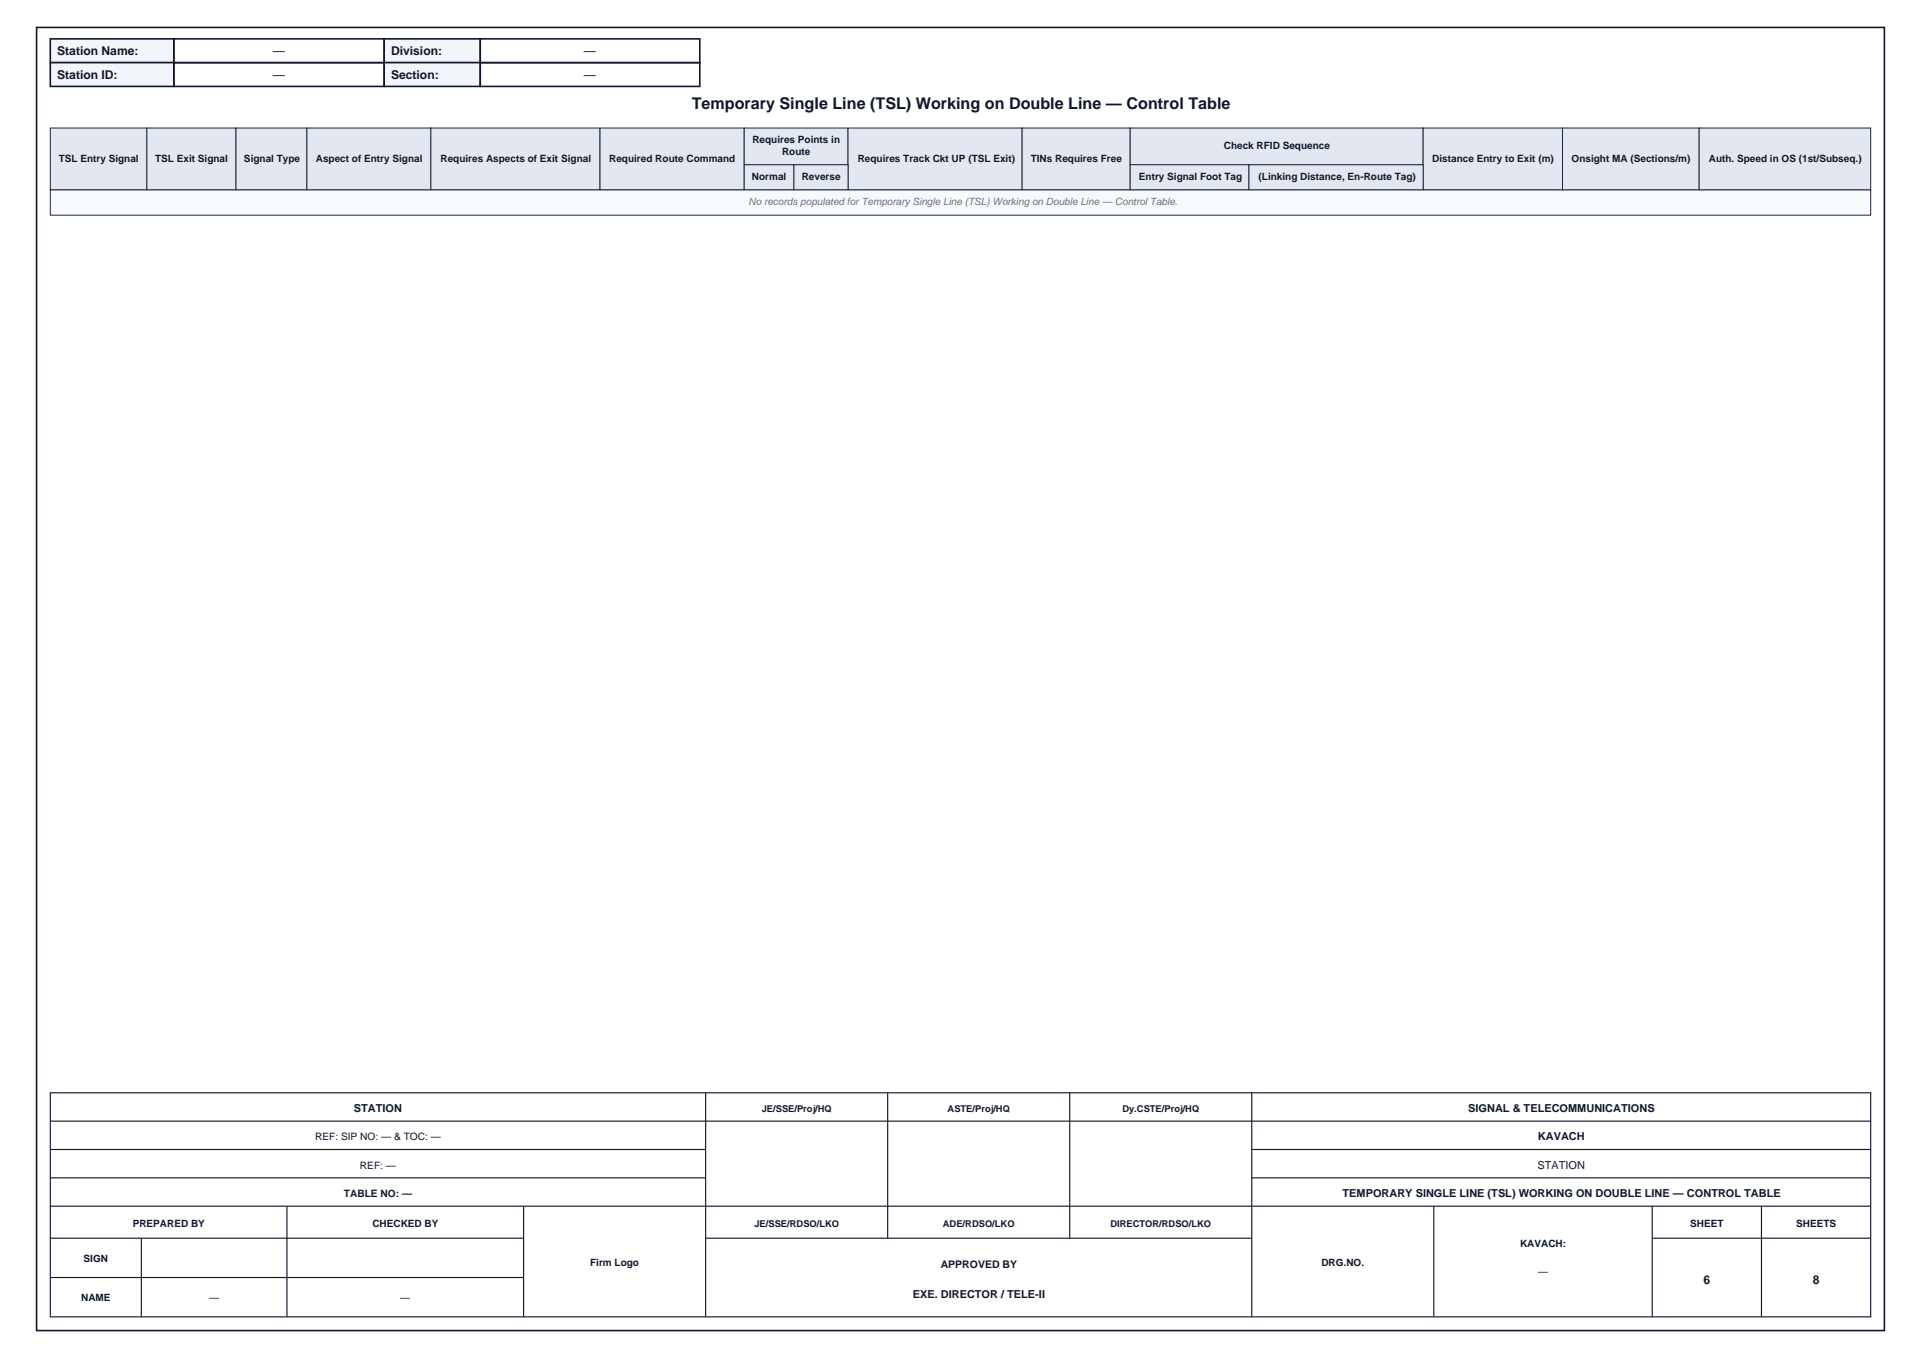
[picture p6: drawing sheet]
<svg xmlns="http://www.w3.org/2000/svg" width="420mm" height="297mm" viewBox="0 0 420 297" stroke-linecap="round" stroke-linejoin="round" font-family="sans-serif">
<defs><g id="words">
<text font-size="3.5" fill="#0f172a" x="151.2" y="23.9">Temporary Single Line (TSL) Working on Double Line — Control Table</text>
<g font-size="2.6" fill="#0f172a">
<text x="12.5" y="12.1">Station Name:</text>
<text x="12.5" y="17.3">Station ID:</text>
<text x="59.7" y="12.1">—</text>
<text x="59.7" y="17.3">—</text>
<text x="85.5" y="12.1">Division:</text>
<text x="85.5" y="17.3">Section:</text>
<text x="127.7" y="12.1">—</text>
<text x="127.7" y="17.3">—</text>
<text x="372.5" y="280.9">6</text>
<text x="396.3" y="280.9">8</text>
</g>
<g font-size="2.4" fill="#0f172a">
<text x="77.4" y="243.2">STATION</text>
<text x="321" y="243.2">SIGNAL &amp; TELECOMMUNICATIONS</text>
<text x="336.2" y="249.4">KAVACH</text>
<text x="336.2" y="255.6">STATION</text>
<text x="293.5" y="261.8">TEMPORARY SINGLE LINE (TSL) WORKING ON DOUBLE LINE — CONTROL TABLE</text>
<text x="199.6" y="283.9">EXE. DIRECTOR / TELE-II</text>
</g>
<text font-size="2.3" fill="#0f172a" x="205.7" y="277.3">APPROVED BY</text>
<g font-size="2.2" fill="#0f172a">
<text x="12.8" y="35.4">TSL Entry Signal</text>
<text x="33.9" y="35.4">TSL Exit Signal</text>
<text x="53.3" y="35.4">Signal Type</text>
<text x="69" y="35.4">Aspect of Entry Signal</text>
<text x="96.3" y="35.4">Requires Aspects of Exit Signal</text>
<text x="133.2" y="35.4">Required Route Command</text>
<text x="164.5" y="31.4">Requires Points in</text>
<text x="171" y="33.9">Route</text>
<text x="187.5" y="35.4">Requires Track Ckt UP (TSL Exit)</text>
<text x="225.4" y="35.4">TINs Requires Free</text>
<text x="267.6" y="32.6">Check RFID Sequence</text>
<text x="313.1" y="35.4">Distance Entry to Exit (m)</text>
<text x="343.6" y="35.4">Onsight MA (Sections/m)</text>
<text x="373.6" y="35.4">Auth. Speed in OS (1st/Subseq.)</text>
<text x="164.4" y="39.4">Normal</text>
<text x="175.3" y="39.4">Reverse</text>
<text x="249" y="39.4">Entry Signal Foot Tag</text>
<text x="275.2" y="39.4">(Linking Distance, En-Route Tag)</text>
<text x="68.9" y="249.4">REF: SIP NO: — &amp; TOC: —</text>
<text x="78.7" y="255.6">REF: —</text>
<text x="75.2" y="261.8">TABLE NO: —</text>
<text x="29" y="268.3">PREPARED BY</text>
<text x="81.4" y="268.3">CHECKED BY</text>
<text x="369.6" y="268.3">SHEET</text>
<text x="392.7" y="268.3">SHEETS</text>
<text x="332.3" y="272.8">KAVACH:</text>
<text x="18.3" y="276">SIGN</text>
<text x="129" y="276.9">Firm Logo</text>
<text x="288.9" y="276.9">DRG.NO.</text>
<text x="336.3" y="278.8">—</text>
<text x="17.7" y="284.6">NAME</text>
<text x="45.7" y="284.6">—</text>
<text x="87.5" y="284.6">—</text>
</g>
<text font-size="2.2" fill="#64748b" x="163.7" y="44.9">No records populated for Temporary Single Line (TSL) Working on Double Line — Control Table.</text>
<g font-size="2" fill="#0f172a">
<text x="166.5" y="243.2">JE/SSE/Proj/HQ</text>
<text x="207.2" y="243.2">ASTE/Proj/HQ</text>
<text x="245.4" y="243.2">Dy.CSTE/Proj/HQ</text>
<text x="165" y="268.3">JE/SSE/RDSO/LKO</text>
<text x="206.2" y="268.3">ADE/RDSO/LKO</text>
<text x="242.8" y="268.3">DIRECTOR/RDSO/LKO</text>
</g>
</g></defs>
<g fill="#e3e8f0" stroke="#1f293b" stroke-width=".22">
<path d="M11 28h21.1v13.5h-21.1z"/>
<path d="M32.1 28h19.5v13.5h-19.5z"/>
<path d="M51.6 28h15.5v13.5h-15.5z"/>
<path d="M67.1 28h27.1v13.5h-27.1z"/>
<path d="M94.2 28h37v13.5h-37z"/>
<path d="M131.2 28h31.5v13.5h-31.5z"/>
<path d="M162.7 28h22.7v8h-22.7z"/>
<path d="M185.4 28h38.1v13.5h-38.1z"/>
<path d="M223.5 28h23.6v13.5h-23.6z"/>
<path d="M247.1 28h64.1v8h-64.1z"/>
<path d="M311.2 28h30.4v13.5h-30.4z"/>
<path d="M341.6 28h29.9v13.5h-29.9z"/>
<path d="M371.5 28h37.5v13.5h-37.5z"/>
<path d="M162.7 36h10.9v5.5h-10.9z"/>
<path d="M173.6 36h11.8v5.5h-11.8z"/>
<path d="M247.1 36h26v5.5h-26z"/>
<path d="M273.1 36h38.1v5.5h-38.1z"/>
</g>
<path d="M11 41.5h398v5.6h-398z" fill="#f7fafc" stroke="#1f293b" stroke-width=".22"/>
<path d="M8 6h404v285h-404z" fill="none" stroke="#0f1729" stroke-width=".35"/>
<path d="M11 8.5h27v5.2h-27z" fill="#f2f5fa" stroke="#0f1729" stroke-width=".35"/>
<path d="M38 8.5h46v5.2h-46z" fill="none" stroke="#0f1729" stroke-width=".35"/>
<path d="M84 8.5h21v5.2h-21z" fill="#f2f5fa" stroke="#0f1729" stroke-width=".35"/>
<path d="M105 8.5h48v5.2h-48z" fill="none" stroke="#0f1729" stroke-width=".35"/>
<path d="M11 13.7h27v5.2h-27z" fill="#f2f5fa" stroke="#0f1729" stroke-width=".35"/>
<path d="M38 13.7h46v5.2h-46z" fill="none" stroke="#0f1729" stroke-width=".35"/>
<path d="M84 13.7h21v5.2h-21z" fill="#f2f5fa" stroke="#0f1729" stroke-width=".35"/>
<path d="M105 13.7h48v5.2h-48z" fill="none" stroke="#0f1729" stroke-width=".35"/>
<path d="M11 239h398v49h-398z" fill="#fff" stroke="#0f1729" stroke-width=".25"/>
<g fill="none" stroke="#0f1729" stroke-width=".25">
<path d="M154.3 239v49M194.1 239v31.8M233.9 239v31.8M273.7 239v49M11 245.2h398M11 251.4h143.3M11 257.6h143.3M273.7 251.4h135.3M273.7 257.6h135.3M11 263.8h398M11 270.8h103.5M11 279.4h103.5"/>
<path d="M30.9 270.8v17.2M62.7 263.8v24.2M114.5 263.8v24.2M154.3 270.8h119.4M313.5 263.8v24.2M361.2 270.8h47.8M361.2 263.8v24.2M385.1 263.8v24.2"/>
</g>
<use href="#words"/>
</svg>
